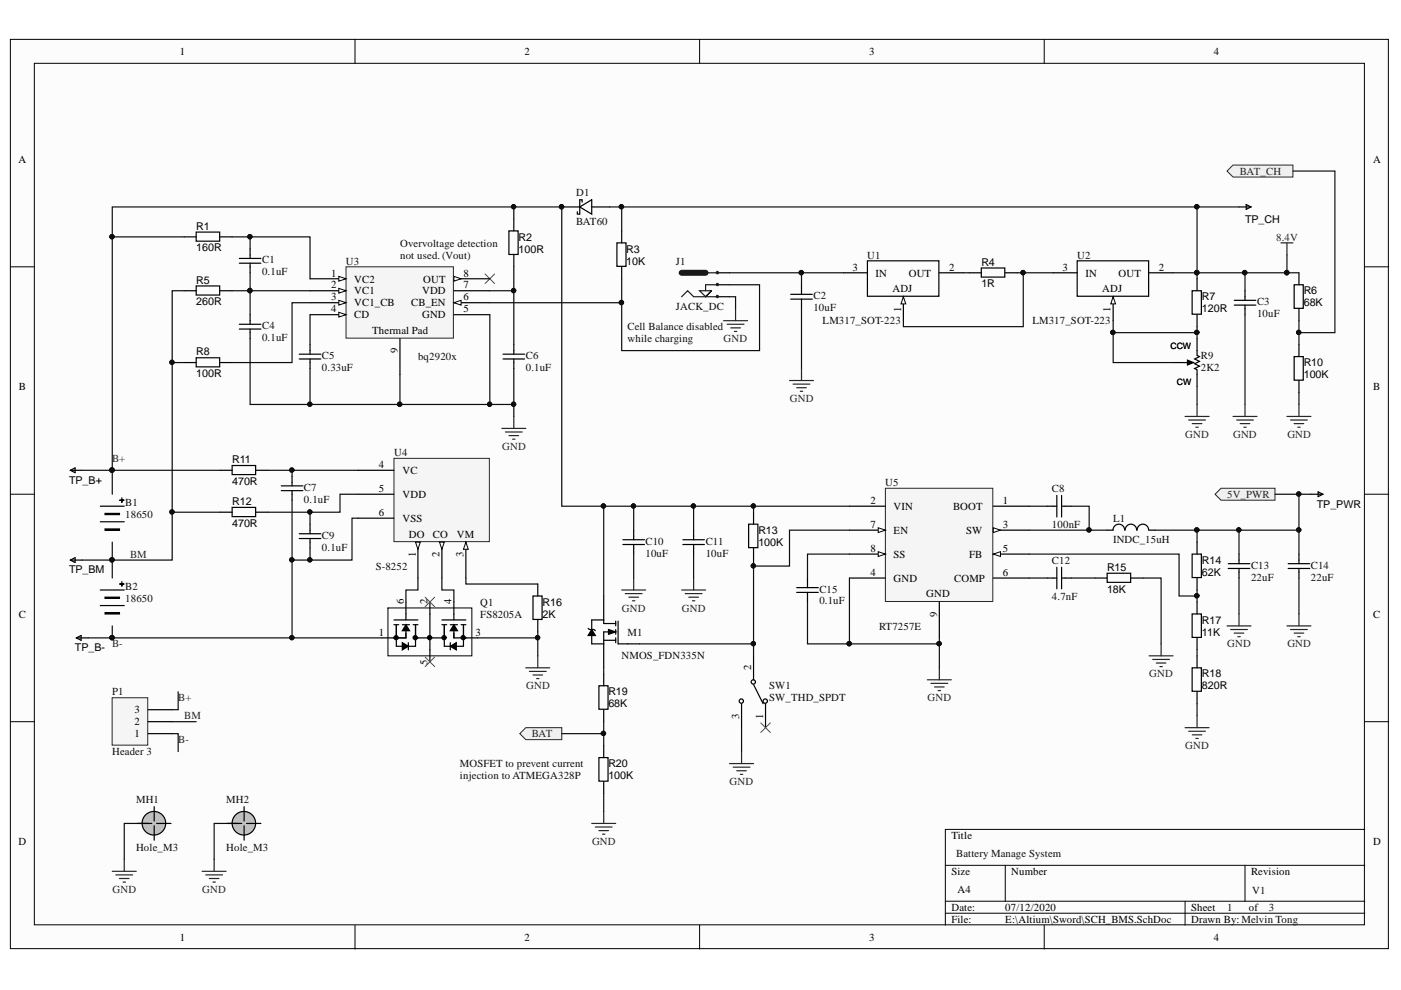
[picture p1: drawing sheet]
<svg xmlns="http://www.w3.org/2000/svg" width="297mm" height="210mm" viewBox="0 0 297 210" stroke-linecap="round" stroke-linejoin="round" font-family="sans-serif">
<defs><g id="words">
<g font-size="2.3">
<text x="38.1" y="11.7">1</text>
<text x="111.2" y="11.7">2</text>
<text x="184.3" y="11.7">3</text>
<text x="257.4" y="11.7">4</text>
<text x="3.9" y="34.5">A</text>
<text x="291.1" y="34.5">A</text>
<text x="264" y="47.2">TP_CH</text>
<text x="41.6" y="48.7">R1</text>
<text x="41.6" y="53.3">160R</text>
<text x="110" y="51">R2</text>
<text x="110" y="53.6">100R</text>
<text x="132.8" y="53.6">R3</text>
<text x="70.2" y="58.6">1</text>
<text x="75.1" y="59.9">VC2</text>
<text x="89.7" y="59.9">OUT</text>
<text x="98.3" y="58.6">8</text>
<text x="132.8" y="56.1">10K</text>
<text x="180.7" y="57.4">3</text>
<text x="185.7" y="58.6">IN</text>
<text x="192.7" y="58.6">OUT</text>
<text x="201.2" y="57.4">2</text>
<text x="208.1" y="56.4">R4</text>
<text x="225.2" y="57.4">3</text>
<text x="230.1" y="58.6">IN</text>
<text x="237.2" y="58.6">OUT</text>
<text x="245.7" y="57.4">2</text>
<text x="41.6" y="60.2">R5</text>
<text x="41.6" y="64.7">260R</text>
<text x="70.2" y="61.2">2</text>
<text x="70.2" y="63.7">3</text>
<text x="75.1" y="62.4">VC1</text>
<text x="75.1" y="65">VC1_CB</text>
<text x="87.2" y="65">CB_EN</text>
<text x="89.5" y="62.4">VDD</text>
<text x="98.3" y="63.7">6</text>
<text x="98.3" y="61.2">7</text>
<text x="189.2" y="61.9">ADJ</text>
<text x="208.1" y="60.9">1R</text>
<text x="233.7" y="61.9">ADJ</text>
<text x="254.8" y="63.7">R7</text>
<text x="276.4" y="62.4">R6</text>
<text x="276.4" y="65">68K</text>
<text x="70.2" y="66.2">4</text>
<text x="75.1" y="67.5">CD</text>
<text x="78.9" y="70.8">Thermal Pad</text>
<text x="89.5" y="67.5">GND</text>
<text x="98.3" y="66.2">5</text>
<text x="191.1" y="66.1" transform="rotate(-90 191.1 66.1)">1</text>
<text x="235.5" y="66.1" transform="rotate(-90 235.5 66.1)">1</text>
<text x="254.8" y="66.2">120R</text>
<text x="41.6" y="75.4">R8</text>
<text x="84.3" y="74.9" transform="rotate(-90 84.3 74.9)">9</text>
<text x="276.4" y="77.6">R10</text>
<text x="4" y="82.7">B</text>
<text x="41.6" y="79.9">100R</text>
<text x="276.4" y="80.2">100K</text>
<text x="291.1" y="82.7">B</text>
<text x="49.2" y="98.3">R11</text>
<text x="80.4" y="99.2">4</text>
<text x="85.3" y="100.4">VC</text>
<text x="14.6" y="102.6">TP_B+</text>
<text x="49.2" y="102.8">470R</text>
<text x="49.2" y="107.1">R12</text>
<text x="80.4" y="104.3">5</text>
<text x="85.3" y="105.6">VDD</text>
<text x="184.6" y="106.9">2</text>
<text x="212.6" y="106.9">1</text>
<text x="279.2" y="107.6">TP_PWR</text>
<text x="49.2" y="111.7">470R</text>
<text x="80.4" y="109.4">6</text>
<text x="85.3" y="110.7">VSS</text>
<text x="86.7" y="114">DO</text>
<text x="91.8" y="114">CO</text>
<text x="96.8" y="114">VM</text>
<text x="160.8" y="113.2">R13</text>
<text x="184.6" y="111.9">7</text>
<text x="189.5" y="108.1">VIN</text>
<text x="189.5" y="113.2">EN</text>
<text x="202.1" y="108.1">BOOT</text>
<text x="204.9" y="113.2">SW</text>
<text x="212.6" y="111.9">3</text>
<text x="88.1" y="118.1" transform="rotate(-90 88.1 118.1)">1</text>
<text x="93.2" y="118.1" transform="rotate(-90 93.2 118.1)">2</text>
<text x="98.3" y="118.1" transform="rotate(-90 98.3 118.1)">3</text>
<text x="160.8" y="115.7">100K</text>
<text x="184.6" y="117">8</text>
<text x="189.5" y="118.3">SS</text>
<text x="205.4" y="118.3">FB</text>
<text x="212.6" y="117">5</text>
<text x="254.8" y="119.5">R14</text>
<text x="14.6" y="121.6">TP_BM</text>
<text x="184.6" y="122.1">4</text>
<text x="189.5" y="123.3">GND</text>
<text x="202.3" y="123.3">COMP</text>
<text x="212.6" y="122.1">6</text>
<text x="234.7" y="121.1">R15</text>
<text x="234.7" y="125.6">18K</text>
<text x="254.8" y="122.1">62K</text>
<text x="4" y="130.9">C</text>
<text x="85.6" y="128.2" transform="rotate(-90 85.6 128.2)">6</text>
<text x="90.7" y="128.2" transform="rotate(-90 90.7 128.2)">2</text>
<text x="95.7" y="128.2" transform="rotate(-90 95.7 128.2)">4</text>
<text x="115" y="128.4">R16</text>
<text x="115" y="130.9">2K</text>
<text x="196.4" y="126.6">GND</text>
<text x="198.7" y="130.8" transform="rotate(-90 198.7 130.8)">9</text>
<text x="291.1" y="130.9">C</text>
<text x="80.4" y="134.7">1</text>
<text x="100.8" y="134.7">3</text>
<text x="254.8" y="132.2">R17</text>
<text x="254.8" y="134.7">11K</text>
<text x="15.9" y="138">TP_B-</text>
<text x="90.7" y="141" transform="rotate(-90 90.7 141)">5</text>
<text x="159.3" y="142.1" transform="rotate(-90 159.3 142.1)">2</text>
<text x="254.8" y="143.6">R18</text>
<text x="129" y="147.4">R19</text>
<text x="129" y="150">68K</text>
<text x="254.8" y="146.2">820R</text>
<text x="28.5" y="153.8">2</text>
<text x="28.5" y="151.2">3</text>
<text x="156.7" y="152.4" transform="rotate(-90 156.7 152.4)">3</text>
<text x="161.8" y="152.4" transform="rotate(-90 161.8 152.4)">1</text>
<text x="28.5" y="156.3">1</text>
<text x="129" y="162.7">R20</text>
<text x="129" y="165.2">100K</text>
<text x="3.9" y="179.2">D</text>
<text x="201.7" y="177.9">Title</text>
<text x="291.1" y="179.2">D</text>
<text x="201.7" y="185.5">Size</text>
<text x="214.4" y="185.5">Number</text>
<text x="265.2" y="185.5">Revision</text>
<text x="203" y="189.3">A4</text>
<text x="201.7" y="193.1">Date:</text>
<text x="201.7" y="195.7">File:</text>
<text x="213.1" y="193.1">07/12/2020</text>
<text x="213.1" y="195.7">E:\Altium\Sword\SCH_BMS.SchDoc</text>
<text x="252.6" y="193.1">Sheet</text>
<text x="252.6" y="195.7">Drawn By: Melvin Tong</text>
<text x="264.8" y="193.1">of</text>
<text x="38.1" y="199.5">1</text>
<text x="111.2" y="199.5">2</text>
<text x="184.3" y="199.5">3</text>
<text x="257.4" y="199.5">4</text>
</g>
<g font-size="2.3" fill="#0e0e0e">
<text x="122.1" y="41.6">D1</text>
<text x="122.1" y="47.7">BAT60</text>
<text x="84.8" y="52.3">Overvoltage detection</text>
<text x="55.6" y="55.8">C1</text>
<text x="55.6" y="58.4">0.1uF</text>
<text x="73.3" y="56.1">U3</text>
<text x="84.8" y="54.8">not used. (Vout)</text>
<text x="143.3" y="56.1">J1</text>
<text x="183.9" y="54.8">U1</text>
<text x="228.4" y="54.8">U2</text>
<text x="143.3" y="65.7">JACK_DC</text>
<text x="172.5" y="63.4">C2</text>
<text x="172.5" y="66">10uF</text>
<text x="266.5" y="64.7">C3</text>
<text x="55.6" y="69.8">C4</text>
<text x="133" y="70">Cell Balance disabled</text>
<text x="174.4" y="68.8">LM317_SOT-223</text>
<text x="218.9" y="68.8">LM317_SOT-223</text>
<text x="266.5" y="67.2">10uF</text>
<text x="55.6" y="72.3">0.1uF</text>
<text x="68.3" y="76.1">C5</text>
<text x="88.6" y="76.4">bq2920x</text>
<text x="111.5" y="76.1">C6</text>
<text x="133" y="72.6">while charging</text>
<text x="254.6" y="76.1">R9</text>
<text x="68.3" y="78.7">0.33uF</text>
<text x="111.5" y="78.7">0.1uF</text>
<text x="254.6" y="78.7">2K2</text>
<text x="83.6" y="96.6">U4</text>
<text x="26.6" y="107.4">B1</text>
<text x="64.5" y="104.1">C7</text>
<text x="64.5" y="106.6">0.1uF</text>
<text x="187.7" y="103">U5</text>
<text x="223" y="104.3">C8</text>
<text x="26.6" y="109.9">18650</text>
<text x="223" y="111.9">100nF</text>
<text x="236" y="110.7">L1</text>
<text x="68.3" y="114.2">C9</text>
<text x="68.3" y="116.8">0.1uF</text>
<text x="136.9" y="115.5">C10</text>
<text x="136.9" y="118">10uF</text>
<text x="149.6" y="115.5">C11</text>
<text x="149.6" y="118">10uF</text>
<text x="223" y="119.5">C12</text>
<text x="236" y="115.2">INDC_15uH</text>
<text x="26.6" y="125.1">B2</text>
<text x="79.7" y="120.8">S-8252</text>
<text x="173.7" y="125.6">C15</text>
<text x="265.2" y="120.6">C13</text>
<text x="265.2" y="123.1">22uF</text>
<text x="277.9" y="120.6">C14</text>
<text x="277.9" y="123.1">22uF</text>
<text x="26.6" y="127.7">18650</text>
<text x="101.8" y="128.4">Q1</text>
<text x="101.8" y="130.9">FS8205A</text>
<text x="173.7" y="128.2">0.1uF</text>
<text x="223" y="127.1">4.7nF</text>
<text x="133" y="134.7">M1</text>
<text x="186.4" y="133.5">RT7257E</text>
<text x="131.8" y="139.8">NMOS_FDN335N</text>
<text x="23.8" y="147.4">P1</text>
<text x="163.1" y="146.2">SW1</text>
<text x="163.1" y="148.7">SW_THD_SPDT</text>
<text x="23.8" y="160.1">Header 3</text>
<text x="97.5" y="162.6">MOSFET to prevent current</text>
<text x="97.5" y="165.2">injection to ATMEGA328P</text>
<text x="28.8" y="170.3">MH1</text>
<text x="48" y="170.3">MH2</text>
<text x="28.8" y="180.5">Hole_M3</text>
<text x="48" y="180.5">Hole_M3</text>
<text x="202.7" y="181.7">Battery Manage System</text>
<text x="265.5" y="189.6">V1</text>
<text x="260.2" y="193.1">1</text>
<text x="269.1" y="193.1">3</text>
</g>
<g font-size="2.3" fill="#262626">
<text x="262.9" y="37">BAT_CH</text>
<text x="270.6" y="51">8.4V</text>
<text x="153.4" y="72.6">GND</text>
<text x="167.5" y="85.2">GND</text>
<text x="106.5" y="95.4">GND</text>
<text x="251.3" y="92.8">GND</text>
<text x="261.4" y="92.8">GND</text>
<text x="272.9" y="92.8">GND</text>
<text x="23.8" y="97.9">B+</text>
<text x="260.2" y="105.6">5V_PWR</text>
<text x="27.6" y="118.3">BM</text>
<text x="131.9" y="129.7">GND</text>
<text x="144.5" y="129.7">GND</text>
<text x="23.8" y="137.3">B-</text>
<text x="260.2" y="137.3">GND</text>
<text x="272.9" y="137.3">GND</text>
<text x="243.7" y="143.6">GND</text>
<text x="37.8" y="148.7">B+</text>
<text x="111.6" y="146.2">GND</text>
<text x="196.7" y="148.7">GND</text>
<text x="39.1" y="152.5">BM</text>
<text x="37.8" y="157.6">B-</text>
<text x="112.7" y="156.3">BAT</text>
<text x="251.3" y="158.8">GND</text>
<text x="154.7" y="166.5">GND</text>
<text x="125.5" y="179.2">GND</text>
<text x="23.9" y="189.3">GND</text>
<text x="42.9" y="189.3">GND</text>
</g>
<g font-size="1.9">
<text x="248.2" y="73.9">CCW</text>
<text x="249.5" y="81.5">CW</text>
</g>
</g></defs>
<g fill="#fcfcfc" stroke="#000" stroke-width=".21">
<path d="M2.2 8.3h292.2v192.8h-292.2z"/>
<path d="M7.3 13.4h282v182.7h-282z"/>
</g>
<g fill="none" stroke="#000" stroke-width=".21">
<path d="M75.3 8.3v5.1M148.3 8.3v5.1M221.4 8.3v5.1M2.2 56.6h5.1M289.4 56.6h5.1M2.2 104.8h5.1M289.4 104.8h5.1M82.3 128.9h17.7v10.2h-17.7zM2.2 153h5.1M289.4 153h5.1M289.4 175.9h-89v20.3M75.3 196.2v5"/>
<path d="M148.3 196.2v5M200.4 183.5h89M200.4 191.1h89M200.4 193.6h89M213.1 183.5v7.6M221.4 196.2v5M251.3 191.1v5.1M264 183.5v7.6"/>
</g>
<g fill="none" stroke="#000" stroke-width=".25">
<path d="M183.9 55.3h15.2v7.5h-15.2zM205.5 57.8h2.6M208.1 56.8h4.9v2h-4.9zM213.1 57.8h2.6M191.5 62.9v5.1M21.3 110.6h5M21.3 107.3h5M22.3 108.9h3v.2h-3zM22.3 112.2h3v.2h-3zM22.3 109h3M22.3 112.3h3M25.8 105.6v1v-.5h.5h-1h.8"/>
<path d="M21.3 128.4h5M21.3 125.1h5M22.3 126.6h3v.3h-3zM22.3 129.9h3v.3h-3zM22.3 126.7h3M22.3 130h3M25.8 123.3v1v-.5h.5h-1h.8M83.5 132.5h1M83.5 131.4h5.1M84 132.5v4.5h1.3M85.3 136.3l1.3 .7-1.3 .8zM85.3 132.5h1.5"/>
<path d="M86.1 132.5l.7 1.2h-1.5zM86.1 127.6v3.8M86.1 133.7v1.5h-5.1M86.6 136.3v1.5M87.6 132.5h1M88.1 135.2v1.8h-1.5M88.1 135.2h5.6M88.1 132.5v2.7M91.1 127.6v12.7M93.7 132.5h1M93.7 131.4h5.1M94.2 132.5v4.5h1.3"/>
<path d="M95.5 137l1.2-.7v1.5zM95.5 132.5h1.5M95.5 136.3v1.5M96.2 132.5l.8 1.2h-1.5zM96.2 133.7v1.5h5.1M96.2 127.6v3.8M97.8 132.5h1M98.3 132.5v4.5h-1.6"/>
</g>
<circle cx="23.7" cy="135.2" r=".46" fill="#0e0e0e" stroke="#0e0e0e" stroke-width=".21"/>
<path d="M85.3 136.3l1.3 .7-1.3 .8zM86.1 132.5l.7 1.2h-1.5zM95.5 137l1.2-.7v1.5zM96.2 132.5l.8 1.2h-1.5z" fill="#000"/>
<g fill="#000" stroke="#000" stroke-width=".21">
<circle cx="84" cy="135.2" r=".46"/>
<circle cx="88" cy="135.2" r=".46"/>
<circle cx="91.1" cy="135.2" r=".46"/>
<circle cx="94.1" cy="135.2" r=".46"/>
<circle cx="98.2" cy="135.2" r=".46"/>
</g>
<path d="M90.1 126.6l2.1 2M90.1 139.3l2.1 2M92.2 126.6l-2.1 2M92.2 139.3l-2.1 2" fill="none" stroke="#4c4c4c" stroke-width=".21"/>
<path d="M191.5 62.9l.5 1.5h-1z" fill="#fcfcfc"/>
<path d="M191.5 62.9l.5 1.5h-1z" fill="none" stroke="#000" stroke-width=".21"/>
<path d="M178.8 57.8h5.1M199.2 57.8h5M228.4 55.3h15.1v7.5h-15.1zM236 62.9v5.1" fill="none" stroke="#000" stroke-width=".25"/>
<path d="M236 62.9l.5 1.5h-1z" fill="#fcfcfc"/>
<path d="M236 62.9l.5 1.5h-1z" fill="none" stroke="#000" stroke-width=".21"/>
<path d="M223.3 57.8h5.1M243.6 57.8h5.1M262.7 43.9h2.5M264.2 43.4l1 .5-1 .5z" fill="none" stroke="#000" stroke-width=".25"/>
<g fill="none" stroke="#262626" stroke-width=".25">
<path d="M169.9 78.1v2.6M167.4 80.7h5.1M168.2 81.4h3.5M168.9 82.2h2M169.7 83h.5M251.3 88.3h5M252 89.1h3.6M252.8 89.8h2M253.5 90.6h.6M253.8 85.8v2.5M261.4 88.3h5.1M262.2 89.1h3.5"/>
<path d="M262.9 89.8h2.1M263.7 90.6h.5M264 85.8v2.5"/>
</g>
<path d="M260.2 36.3l1.2-1.3h12.7v2.5h-12.7z" fill-rule="evenodd" fill="#f0f0f0" stroke="#262626" stroke-width=".21"/>
<g fill="none" stroke="#262626" stroke-width=".25">
<path d="M153.4 68h5.1M154.2 68.8h3.5M154.9 69.5h2.1M155.7 70.3h.5M156 65.5v2.5M106.4 90.8h5.1M107.2 91.6h3.5M107.9 92.4h2.1M108.7 93.1h.5M108.9 88.3v2.5M114 139.1v2.5M131.8 125.1h5.1"/>
<path d="M132.6 125.9h3.5M133.3 126.6h2.1M134.1 127.4h.5M134.4 122.6v2.5M144.5 125.1h5.1M145.3 125.9h3.5M146 126.6h2.1M146.8 127.4h.5M147.1 122.6v2.5M243.6 139.1h5.1M244.4 139.8h3.6M246.2 136.5v2.6"/>
<path d="M260.2 132.7h5M260.9 133.5h3.6M261.7 134.2h2M262.4 135h.5M262.7 130.2v2.5M272.9 132.7h5M273.6 133.5h3.6M274.4 134.2h2M275.1 135h.6M275.4 130.2v2.5M111.5 141.6h5.1M112.2 142.4h3.6"/>
<path d="M113 143.1h2M113.8 143.9h.5M157.2 159.4v2.5M196.6 144.1h5.1M197.4 144.9h3.5M198.1 145.7h2.1M198.9 146.4h.5M199.2 141.6v2.5M245.2 140.6h2M245.9 141.3h.5M251.3 154.3h5M252 155h3.6"/>
<path d="M252.8 155.8h2M253.5 156.6h.6M253.8 151.7v2.6M125.5 174.6h5M126.2 175.3h3.6M127 176.1h2M127.7 176.9h.6M128 172v2.6M154.7 161.9h5.1M155.4 162.7h3.6M156.2 163.4h2M157 164.2h.5"/>
</g>
<g fill="none" stroke="#000" stroke-width=".25">
<path d="M234.7 112.4h1.3M238.4 112.4a1.23 1.23 0 0 0-1.2-1.3 1.23 1.23 0 0 0-1.2 1.3M241 112.4a1.22 1.22 0 0 0-1.2-1.3 1.22 1.22 0 0 0-1.2 1.3M243.5 112.4a1.22 1.22 0 0 0-1.2-1.3 1.22 1.22 0 0 0-1.2 1.3M243.6 112.4h1.3M124.7 133.2l.2 .3h1.1l.2 .2M125.5 133.5l.7 1.2h-1.5zM125.5 134.7v1.8h2.5M128 126.4v5.8h2.5M128 135.8h2.5M128 131.4h-2.5v2.1M129 133.5l1.5 .5-1.5 .5z"/>
<path d="M130.5 134h-2.5v7.6M130.5 131.7v1M130.5 133.5v1M130.5 135.2v1.1M131 131.7v4.8h4.6M159.8 139.1v5M157.2 149.2v5.1M159.8 145.1l2 4.1M162.3 149.2v5.1"/>
<circle cx="157.2" cy="148.6" r=".46"/>
<circle cx="159.7" cy="144.6" r=".46"/>
<circle cx="162.3" cy="148.6" r=".46"/>
</g>
<path d="M102.8 58.1l2.1 2M104.9 58.1l-2.1 2M161.3 153.3l2 2M163.3 153.3l-2 2" fill="none" stroke="#4c4c4c" stroke-width=".21"/>
<path d="M125.5 133.5l.7 1.2h-1.5zM129 133.5l1.5 .5-1.5 .5z" fill="#000"/>
<path d="M110.2 155.6l1.3-1.3h7.6v2.5h-7.6z" fill-rule="evenodd" fill="#f0f0f0" stroke="#262626" stroke-width=".21"/>
<path d="M271.6 51.5h2.5M272.9 51.5v2.5M272.9 88.3h5M273.6 89.1h3.6M274.4 89.8h2M275.1 90.6h.6M275.4 85.8v2.5" fill="none" stroke="#262626" stroke-width=".25"/>
<path d="M23.8 147.9h7.5v10.1h-7.5z" fill="#f5f5f5" stroke="#262626" stroke-width=".21"/>
<path d="M31.4 155.6h5.1M31.4 153h5.1M31.4 150.5h5.1" fill="none" stroke="#000" stroke-width=".25"/>
<circle cx="32.6" cy="174.5" r="2.5" fill="#c0c0c0" stroke="#000" stroke-width=".25"/>
<path d="M28.9 174.6h3.3M32.7 171v3.1M32.7 175.1v3M33.2 174.6h3.1" fill="none" stroke="#000" stroke-width=".25"/>
<circle cx="51.7" cy="174.6" r="2.5" fill="#c0c0c0" stroke="#000" stroke-width=".25"/>
<g fill="none" stroke="#000" stroke-width=".25">
<path d="M119.1 43.9h3.8M122.9 43.9l2.6-1.5v3zM123.4 42.9v-.5h-.5v3h-.5v-.5M125.5 43.9h3.8M14.9 99.7h2.5M14.9 99.7l1-.5v1zM14.9 118.8l1-.6v1.1zM14.9 118.8h2.5M277.9 104.8h2.6M279.5 104.3l1 .5-1 .5zM16.2 135.2h2.5M16.2 135.2l1-.5v1.1z"/>
<path d="M47.9 174.6h3.3M51.8 171v3.1M51.8 175.1v3M52.3 174.6h3"/>
</g>
<path d="M23.8 184.7h5.1M24.6 185.5h3.5M25.3 186.3h2.1M26.1 187h.5M26.3 182.2v2.5M42.9 184.7h5M43.6 185.5h3.6M44.4 186.3h2M45.1 187h.6M45.4 182.2v2.5" fill="none" stroke="#262626" stroke-width=".25"/>
<circle cx="119.1" cy="43.8" r=".46" fill="#0e0e0e" stroke="#0e0e0e" stroke-width=".21"/>
<path d="M257.6 104.8l1.3-1.3h11.4v2.6h-11.4z" fill-rule="evenodd" fill="#f0f0f0" stroke="#262626" stroke-width=".21"/>
<g fill="none" stroke="#000" stroke-width=".25">
<path d="M39 50.2h2.6M41.6 49.2h5v1.9h-5zM46.7 50.2h2.5M50.7 55.8h4.6M50.7 54.8h4.6M53 52.8v2M53 55.8v2M107.9 49h2v5h-2zM108.9 46.4v2.6M108.9 54v2.6M130.8 51.5h1.9v5h-1.9zM131.8 49v2.5"/>
<path d="M131.8 56.6v2.5M253.8 59.1v2.5M275.4 57.8v2.6M39 61.6h2.6M39 76.9h2.6M41.6 60.6h5v2h-5zM41.6 75.9h5v1.9h-5zM46.7 61.6h2.5M46.7 76.9h2.5M50.7 69.8h4.6M50.7 68.8h4.6M53 66.7v2.1"/>
<path d="M53 69.8v2M63.4 76.1h4.6M63.4 75.1h4.6M65.7 73.1v2M65.7 76.1v2M106.7 76.1h4.5M106.7 75.1h4.5M108.9 73.1v2M108.9 76.1v2M167.6 63.4h4.6M167.6 62.4h4.6M169.9 60.4v2"/>
<path d="M169.9 63.4v2.1M248.7 76.9h3.8M251.8 76.4l1.2 .5-1.2 .5zM252.8 61.6h1.9v5h-1.9zM253.8 71.8v3.6l.5 .2-1 .5 1 .5-1 .5 1 .5-1 .5 .5 .3v3.5M253.8 66.7v2.6M261.7 64.7h4.6M261.7 63.7h4.6M264 61.6v2.1M264 64.7v2M274.4 60.4h1.9v5h-1.9zM274.4 75.6h1.9v5h-1.9z"/>
<path d="M275.4 65.5v2.5M275.4 73.1v2.5M46.7 99.7h2.5M49.2 98.7h5v1.9h-5zM54.3 99.7h2.5M275.4 80.7v2.5M46.7 108.6h2.5M49.2 107.6h5v1.9h-5zM54.3 108.6h2.5M59.6 104h4.6M59.6 103h4.6M61.9 101v2"/>
<path d="M61.9 104v2.1M63.4 114.2h4.6M63.4 113.2h4.6M65.7 111.1v2.1M65.7 114.2v2M132.1 115.5h4.5M132.1 114.4h4.5M134.4 112.4v2M134.4 115.5v2M144.8 115.5h4.5M144.8 114.4h4.5M147.1 112.4v2"/>
<path d="M147.1 115.5v2M158.7 111.1h2v5h-2zM159.8 108.6v2.5M159.8 116.2v2.6M222 107.3h2.1M224.1 105v4.6M225.1 105v4.6M225.1 107.3h2M252.8 117.5h1.9v5h-1.9zM253.8 114.9v2.6M260.4 119.5h4.6M262.7 117.5v2"/>
<path d="M273.1 119.5h4.6M275.4 117.5v2M113 126.4h1.9v4.9h-1.9zM114 123.8v2.6M114 131.4v2.6M168.9 125.6h4.6M168.9 124.6h4.6M171.2 122.6v2M171.2 125.6v2M222 122.6h2.1M224.1 120.3v4.5M225.1 122.6h2"/>
<path d="M225.1 120.3v4.5M232.2 122.6h2.5M234.7 121.5h5v2h-5zM239.8 122.6h2.6M252.8 130.2h1.9v4.9h-1.9zM253.8 122.6v2.5M253.8 127.6v2.6M253.8 135.2v2.6M253.8 139.1v2.5M260.4 120.5h4.6M262.7 120.5v2.1M273.1 120.5h4.6"/>
<path d="M275.4 120.5v2.1M127 145.4h1.9v5h-1.9zM128 142.9v2.5M128 150.5v2.5M128 158.1v2.5M252.8 141.6h1.9v5h-1.9zM253.8 146.7v2.5M127 160.6h1.9v5h-1.9zM128 165.7v2.5"/>
</g>
<path d="M251.8 76.4l1.2 .5-1.2 .5z" fill="#000"/>
<path d="M187.7 103.5h22.8v24h-22.8z" fill="#f5f5f5" stroke="#262626" stroke-width=".21"/>
<path d="M180.1 107.3h7.6M210.6 107.3h7.6M210.6 112.4h7.6" fill="none" stroke="#000" stroke-width=".25"/>
<path d="M210.6 111.9l1.5 .5-1.5 .5z" fill="#fcfcfc"/>
<path d="M210.6 111.9l1.5 .5-1.5 .5z" fill="none" stroke="#000" stroke-width=".21"/>
<path d="M210.6 117.5h7.6M180.1 122.6h7.6M199.2 127.6v7.6" fill="none" stroke="#000" stroke-width=".25"/>
<path d="M210.6 117.5l1.5-.5v1z" fill="#fcfcfc"/>
<path d="M210.6 117.5l1.5-.5v1z" fill="none" stroke="#000" stroke-width=".21"/>
<path d="M180.1 112.4h7.6M210.6 122.6h7.6" fill="none" stroke="#000" stroke-width=".25"/>
<path d="M186.2 111.9l1.5 .5-1.5 .5z" fill="#fcfcfc"/>
<path d="M186.2 111.9l1.5 .5-1.5 .5z" fill="none" stroke="#000" stroke-width=".21"/>
<path d="M180.1 117.5h7.6" fill="none" stroke="#000" stroke-width=".25"/>
<path d="M186.2 117l1.5 .5-1.5 .5z" fill="#fcfcfc"/>
<path d="M186.2 117l1.5 .5-1.5 .5z" fill="none" stroke="#000" stroke-width=".21"/>
<path d="M73.4 56.6h22.7v15.1h-22.7z" fill="#f5f5f5" stroke="#262626" stroke-width=".21"/>
<path d="M65.7 59.1h7.7" fill="none" stroke="#000" stroke-width=".25"/>
<path d="M71.8 58.6l1.6 .5-1.6 .5z" fill="#fcfcfc"/>
<path d="M71.8 58.6l1.6 .5-1.6 .5z" fill="none" stroke="#000" stroke-width=".21"/>
<path d="M65.7 61.6h7.7" fill="none" stroke="#000" stroke-width=".25"/>
<path d="M71.8 61.1l1.6 .5-1.6 .6z" fill="#fcfcfc"/>
<path d="M71.8 61.1l1.6 .5-1.6 .6z" fill="none" stroke="#000" stroke-width=".21"/>
<path d="M65.7 64.2h7.7" fill="none" stroke="#000" stroke-width=".25"/>
<path d="M71.8 63.7l1.6 .5-1.6 .5z" fill="#fcfcfc"/>
<path d="M71.8 63.7l1.6 .5-1.6 .5z" fill="none" stroke="#000" stroke-width=".21"/>
<path d="M65.7 66.7h7.7" fill="none" stroke="#000" stroke-width=".25"/>
<path d="M71.8 66.2l1.6 .5-1.6 .5z" fill="#fcfcfc"/>
<path d="M71.8 66.2l1.6 .5-1.6 .5z" fill="none" stroke="#000" stroke-width=".21"/>
<path d="M96.2 66.7h7.7M96.2 64.2h7.7" fill="none" stroke="#000" stroke-width=".25"/>
<path d="M96.2 64.2l1.6-.5v1z" fill="#fcfcfc"/>
<path d="M96.2 64.2l1.6-.5v1z" fill="none" stroke="#000" stroke-width=".21"/>
<path d="M96.2 59.1h7.7M96.2 61.6h7.7" fill="none" stroke="#000" stroke-width=".25"/>
<path d="M96.2 58.6l1.6 .5-1.6 .5z" fill="#fcfcfc"/>
<path d="M96.2 58.6l1.6 .5-1.6 .5z" fill="none" stroke="#000" stroke-width=".21"/>
<path d="M84.8 71.8v7.6" fill="none" stroke="#000" stroke-width=".25"/>
<path d="M83.5 97.2h20.3v17.6h-20.3z" fill="#f5f5f5" stroke="#262626" stroke-width=".21"/>
<path d="M88.6 114.9v7.7" fill="none" stroke="#000" stroke-width=".25"/>
<path d="M88.1 114.9h1l-.5 1.6z" fill="#fcfcfc"/>
<path d="M88.1 114.9h1l-.5 1.6z" fill="none" stroke="#000" stroke-width=".21"/>
<path d="M93.7 114.9v7.7" fill="none" stroke="#000" stroke-width=".25"/>
<path d="M93.2 114.9h1l-.5 1.6z" fill="#fcfcfc"/>
<path d="M93.2 114.9h1l-.5 1.6z" fill="none" stroke="#000" stroke-width=".21"/>
<path d="M98.8 114.9v7.7" fill="none" stroke="#000" stroke-width=".25"/>
<path d="M98.8 114.9l.5 1.6h-1z" fill="#fcfcfc"/>
<path d="M98.8 114.9l.5 1.6h-1z" fill="none" stroke="#000" stroke-width=".21"/>
<path d="M152.1 57.8h2.6M152.1 60.4h2.6M152.1 62.9h2.6M75.9 99.7h7.6M75.9 104.8h7.6M75.9 109.9h7.6" fill="none" stroke="#000" stroke-width=".25"/>
<g fill="none" stroke="#1c1c1c" stroke-width=".25">
<path d="M149.6 57.8h2.5M144.5 62.9l1.3-1.3 1.3 1.3h5M150.9 61.6h-2.6l1.3 1.3 1.3-1.3-1.3 1.3M152.1 60.4h-2.5v1.2"/>
<circle cx="152.1" cy="57.8" r=".24"/>
<circle cx="152.1" cy="60.3" r=".23"/>
<circle cx="152.1" cy="62.9" r=".23"/>
</g>
<path d="M144.5 57.8h5.1" fill="none" stroke="#1c1c1c" stroke-width="1.3"/>
<g fill="none" stroke="#0e0e0e" stroke-width=".25">
<path d="M274.1 36.3h8.9v34.2h-7.6v2.6M23.8 50.2h15.2M49.2 50.2h16.5v8.9M53 57.8v3.8h12.7M53 50.2v2.6M108.9 43.9v2.5M108.9 56.6v5M129.3 43.9h133.4M131.8 59.1v15.2h29.2v-13.9h-6.3M131.8 43.9v5.1M154.7 57.8h15.2M178.8 57.8h-8.9v2.6"/>
<path d="M204.2 57.8h1.3M215.7 57.8h1.2v11.5h-25.4v-1.3M216.9 57.8h6.4M248.7 57.8h5.1v1.3M253.8 43.9v13.9h19.1M264 57.8v3.8M272.9 57.8h2.5M272.9 54v3.8M36.5 76.9v41.9h-19.1M39 61.6h-2.5v15.3h2.5M49.2 61.6h3.8v5.1M53 71.8v14h12.7"/>
<path d="M65.7 64.2h-3.8v12.7h-12.7M65.7 78.1v7.7h19.1M65.7 66.7v6.4M103.9 66.7v19.1h-19.1v-6.4M103.9 61.6h5v11.5M103.9 64.2h27.9M108.9 78.1v7.7M154.7 62.9h1.3v2.6M169.9 65.5v12.6M236 68v2.5h17.8v1.3M236 70.5v6.4h12.7M253.8 69.3v1.2"/>
<path d="M264 66.7v19.1M275.4 68v2.5M17.4 99.7h29.3M56.8 99.7h19.1M61.9 99.7v1.3M103.9 85.8h5v2.5M253.8 81.9v3.9M275.4 83.2v2.6M23.8 114.9v7.7M23.8 104.8v-60.9h95.3v63.4h61M36.5 108.6h10.2M56.8 108.6h8.9v2.5"/>
<path d="M61.9 106.1v12.7M65.7 118.8h-3.8v16.4h19.1M75.9 104.8h-3.8v3.8h-6.4M75.9 109.9h-1.3v8.9h-8.9v-2.6M128 107.3v19.1M134.4 107.3v5.1M134.4 117.5v5.1M147.1 107.3v5.1M147.1 117.5v5.1M159.8 107.3v1.3M180.1 112.4h-12.7v7.6h-7.6v-1.2M180.1 117.5h-8.9v5.1"/>
<path d="M218.2 112.4h16.5M218.2 117.5h31.8v8.9h3.8v-1.3M218.2 107.3h3.8M227.1 107.3h3.8v5.1M244.9 112.4h30.5v5.1M253.8 112.4v2.5M262.7 112.4v5.1M270.3 104.8h5.1M277.9 104.8h-2.5v7.6M18.7 135.2h5.1M23.8 132.7v2.5h38.1M88.6 122.6v2.5h-2.5v2.5"/>
<path d="M93.7 122.6v2.5h2.5v2.5M98.8 122.6v1.2h15.2M101.3 135.2h12.7v3.9M114 134v1.2M135.6 136.5h24.2M159.8 120v19.1M171.2 127.6v8.9h8.9M180.1 122.6v13.9M199.2 135.2v1.3h-19.1M199.2 136.5v5.1M218.2 122.6h3.8M227.1 122.6h5.1"/>
<path d="M242.4 122.6h3.8v13.9M253.8 126.4v1.2M253.8 137.8v1.3M262.7 122.6v7.6M275.4 122.6v7.6M36.5 155.6h1.3v3.8M36.5 153h5.1M37.8 146.7v3.8h-1.3M119.1 155.6h8.9v2.5M128 141.6v1.3M128 153v2.6M157.2 154.3v5.1"/>
<path d="M253.8 149.2v2.5M28.9 174.6h-2.6v7.6M47.9 174.6h-2.5v7.6M128 168.2v3.8"/>
</g>
<g fill="#0e0e0e" stroke="#0e0e0e" stroke-width=".21">
<circle cx="103.8" cy="85.7" r=".46"/>
<circle cx="84.7" cy="85.7" r=".46"/>
<circle cx="53" cy="61.6" r=".46"/>
<circle cx="53" cy="50.2" r=".46"/>
<circle cx="61.9" cy="99.7" r=".46"/>
<circle cx="114" cy="135.2" r=".46"/>
<circle cx="23.7" cy="135.2" r=".46"/>
<circle cx="61.9" cy="135.2" r=".46"/>
<circle cx="36.5" cy="76.8" r=".46"/>
<circle cx="216.9" cy="57.8" r=".46"/>
<circle cx="236" cy="70.5" r=".46"/>
<circle cx="253.7" cy="70.5" r=".46"/>
<circle cx="253.7" cy="57.8" r=".47"/>
<circle cx="169.9" cy="57.8" r=".46"/>
<circle cx="65.7" cy="118.7" r=".46"/>
<circle cx="61.9" cy="118.7" r=".46"/>
<circle cx="65.7" cy="85.7" r=".46"/>
<circle cx="23.7" cy="118.7" r=".46"/>
<circle cx="23.7" cy="99.7" r=".46"/>
<circle cx="23.7" cy="50.2" r=".47"/>
<circle cx="131.7" cy="64.1" r=".47"/>
<circle cx="253.7" cy="43.8" r=".46"/>
<circle cx="108.9" cy="61.6" r=".46"/>
<circle cx="108.9" cy="43.8" r=".46"/>
<circle cx="108.9" cy="85.7" r=".46"/>
<circle cx="159.7" cy="120" r=".46"/>
<circle cx="159.7" cy="107.3" r=".46"/>
<circle cx="180" cy="136.5" r=".46"/>
<circle cx="199.1" cy="136.5" r=".46"/>
<circle cx="131.8" cy="43.8" r=".46"/>
<circle cx="230.9" cy="112.4" r=".46"/>
<circle cx="36.5" cy="108.5" r=".46"/>
<circle cx="65.7" cy="108.5" r=".46"/>
<circle cx="159.7" cy="136.5" r=".46"/>
<circle cx="127.9" cy="155.5" r=".46"/>
<circle cx="147" cy="107.3" r=".46"/>
<circle cx="119.1" cy="43.8" r=".46"/>
<circle cx="127.9" cy="107.3" r=".46"/>
<circle cx="134.3" cy="107.3" r=".46"/>
<circle cx="272.8" cy="57.8" r=".46"/>
<circle cx="275.4" cy="70.5" r=".46"/>
<circle cx="253.7" cy="112.4" r=".46"/>
<circle cx="262.6" cy="112.4" r=".46"/>
<circle cx="275.4" cy="112.4" r=".46"/>
<circle cx="275.4" cy="104.7" r=".46"/>
<circle cx="263.9" cy="57.8" r=".47"/>
<circle cx="253.7" cy="126.3" r=".46"/>
</g>
<use href="#words"/>
</svg>
